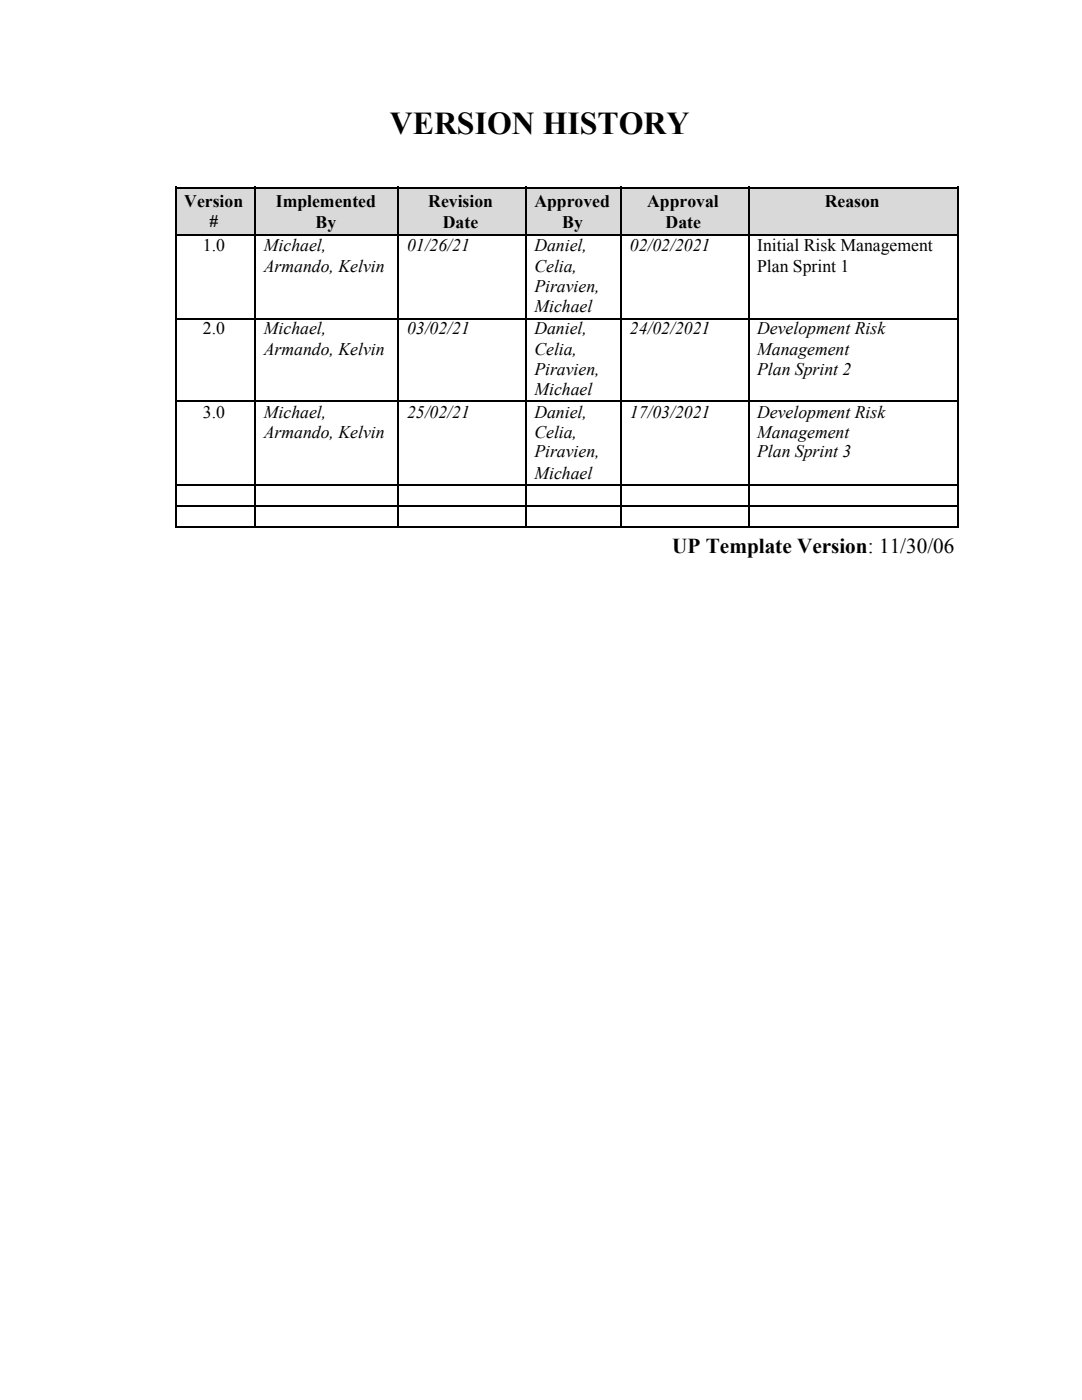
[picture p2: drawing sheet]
<svg xmlns="http://www.w3.org/2000/svg" width="216mm" height="279mm" viewBox="0 0 216 279" stroke-linecap="round" stroke-linejoin="round" font-family="sans-serif">
<defs><g id="words">
<text font-size="6.3" x="77.8" y="26.7">VERSION HISTORY</text>
<text font-size="4.2" x="134.1" y="110.3">UP Template Version: 11/30/06</text>
<g font-size="3.5">
<text x="36.8" y="41.3">Version</text>
<text x="55" y="41.3">Implemented</text>
<text x="85.5" y="41.3">Revision</text>
<text x="106.6" y="41.3">Approved</text>
<text x="129.1" y="41.3">Approval</text>
<text x="164.6" y="41.3">Reason</text>
<text x="41.8" y="45.2">#</text>
<text x="63" y="45.5">By</text>
<text x="88.4" y="45.5">Date</text>
<text x="112.2" y="45.5">By</text>
<text x="132.8" y="45.5">Date</text>
<text x="40.5" y="50">1.0</text>
<text x="52.7" y="50">Michael,</text>
<text x="81.2" y="50">01/26/21</text>
<text x="106.6" y="50">Daniel,</text>
<text x="125.7" y="50">02/02/2021</text>
<text x="151.1" y="50">Initial Risk Management</text>
<text x="52.7" y="54.2">Armando, Kelvin</text>
<text x="106.6" y="54.2">Celia,</text>
<text x="106.6" y="58.2">Piravien,</text>
<text x="151.1" y="54.2">Plan Sprint 1</text>
<text x="106.6" y="62.2">Michael</text>
<text x="40.5" y="66.7">2.0</text>
<text x="52.7" y="66.7">Michael,</text>
<text x="52.7" y="70.9">Armando, Kelvin</text>
<text x="81.2" y="66.7">03/02/21</text>
<text x="106.6" y="66.7">Daniel,</text>
<text x="106.6" y="70.9">Celia,</text>
<text x="125.7" y="66.7">24/02/2021</text>
<text x="151.1" y="66.7">Development Risk</text>
<text x="151.1" y="70.9">Management</text>
<text x="106.6" y="74.9">Piravien,</text>
<text x="151.1" y="74.9">Plan Sprint 2</text>
<text x="40.5" y="83.3">3.0</text>
<text x="52.7" y="83.3">Michael,</text>
<text x="81.2" y="83.3">25/02/21</text>
<text x="106.6" y="78.8">Michael</text>
<text x="106.6" y="83.3">Daniel,</text>
<text x="125.7" y="83.3">17/03/2021</text>
<text x="151.1" y="83.3">Development Risk</text>
<text x="52.7" y="87.3">Armando, Kelvin</text>
<text x="106.6" y="87.3">Celia,</text>
<text x="151.1" y="87.3">Management</text>
<text x="106.6" y="91.3">Piravien,</text>
<text x="106.6" y="95.5">Michael</text>
<text x="151.1" y="91.3">Plan Sprint 3</text>
</g>
</g></defs>
<g fill="#d9d9d9">
<path d="M34.9 37.3h15.9v9.5h-15.9z"/>
<path d="M50.8 37.3h28.6v9.5h-28.6z"/>
<path d="M79.4 37.3h25.4v9.5h-25.4z"/>
<path d="M104.8 37.3h19v9.5h-19z"/>
<path d="M123.8 37.3h25.4v9.5h-25.4z"/>
<path d="M149.2 37.3h41.8v9.5h-41.8z"/>
</g>
<g fill="none" stroke="#000" stroke-width=".26">
<path d="M34.9 37.4h156.4M35.1 37.3v68M50.9 37.3v68M79.5 37.3v68M104.9 37.3v68M124 37.3v68M149.4 37.3v68M191.2 37.3v68M34.9 47h156.4M34.9 63.6h156.4M34.9 96.7h156.4M34.9 80h156.4"/>
<path d="M34.9 100.9h156.4M34.9 105.2h156.4"/>
</g>
<path d="M0 279.4h215.9z" fill="#fff"/>
<use href="#words"/>
</svg>
